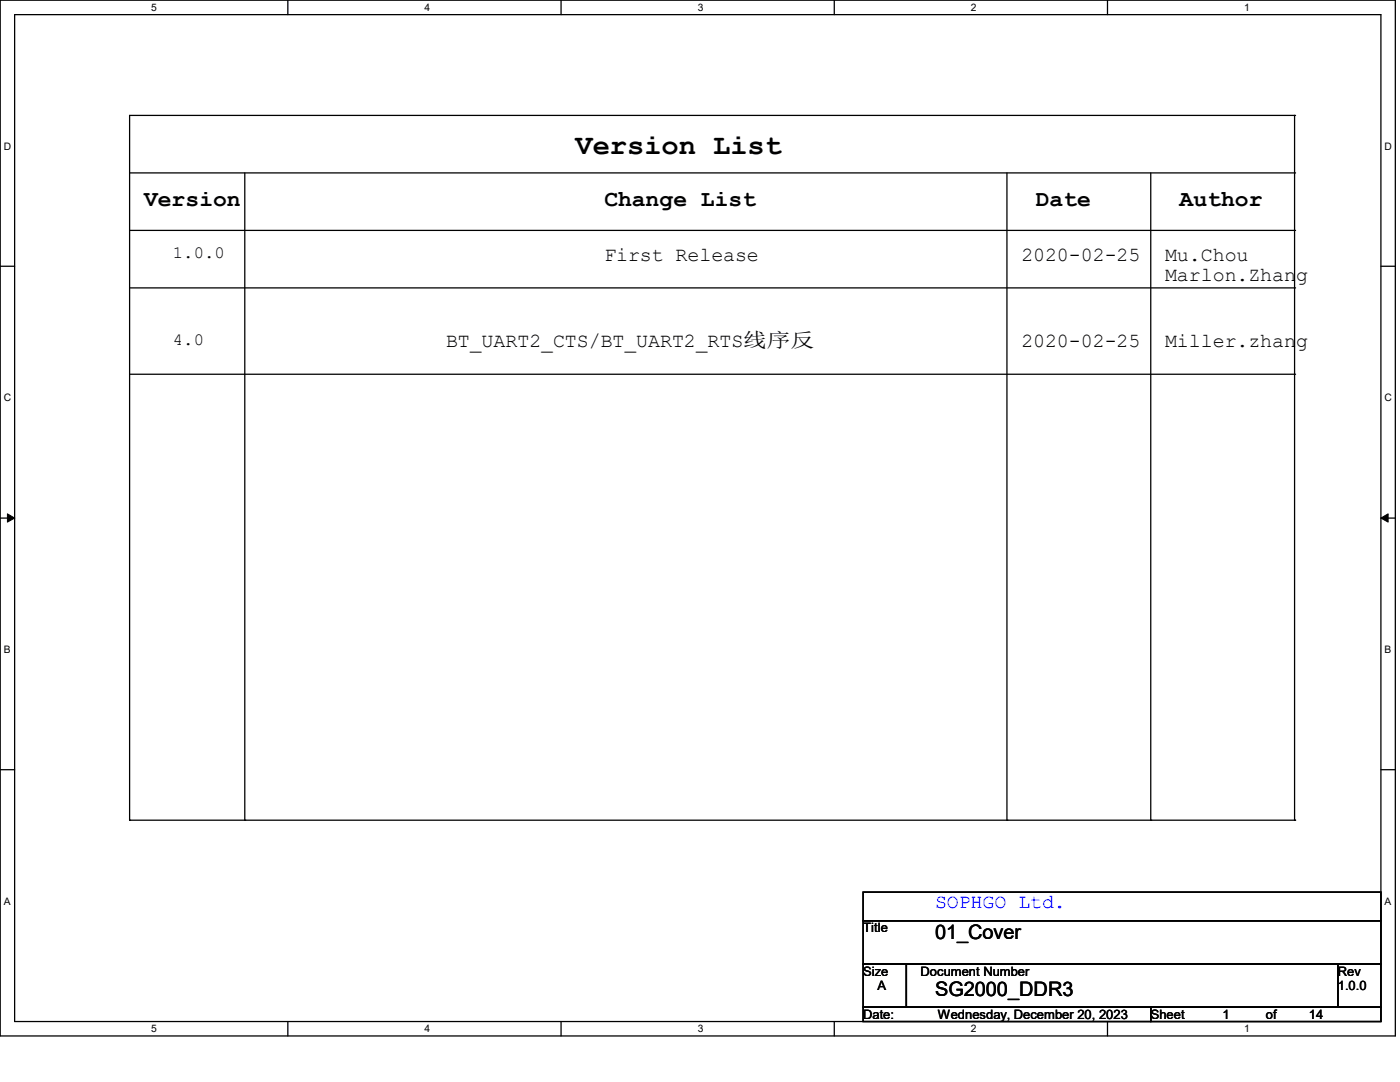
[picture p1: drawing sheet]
<svg xmlns="http://www.w3.org/2000/svg" width="279mm" height="216mm" viewBox="0 0 279 216" stroke-linecap="round" stroke-linejoin="round" font-family="sans-serif">
<defs><g id="words">
<text font-size="5.7" x="114.9" y="30.6">Version List</text>
<g font-size="4.6">
<text x="28.7" y="41.2">Version</text>
<text x="120.6" y="41.2">Change List</text>
<text x="206.7" y="41.2">Date</text>
<text x="235.4" y="41.2">Author</text>
</g>
<g font-size="4">
<text x="120.6" y="52">First Release</text>
<text x="203.8" y="52">2020-02-25</text>
<text x="232.5" y="52">Mu.Chou</text>
<text x="232.5" y="56">Marlon.Zhang</text>
<text x="89" y="69.3">BT_UART2_CTS/BT_UART2_RTS线序反</text>
<text x="203.8" y="69.3">2020-02-25</text>
<text x="232.5" y="69.3">Miller.zhang</text>
<text x="186.6" y="187.3">01_Cover</text>
<text x="186.6" y="198.8">SG2000_DDR3</text>
</g>
<text font-size="4" fill="#00f" x="186.6" y="181.2">SOPHGO Ltd.</text>
<g font-size="3.4">
<text x="34.5" y="51.6">1.0.0</text>
<text x="34.5" y="68.8">4.0</text>
</g>
<g font-size="2.6">
<text x="172.3" y="186.1">Title</text>
<text x="172.3" y="194.7">Size</text>
<text x="175.1" y="197.6">A</text>
<text x="183.7" y="194.7">Document Number</text>
<text x="267" y="197.6">1.0.0</text>
<text x="267" y="194.7">Rev</text>
<text x="172.3" y="203.3">Date:</text>
<text x="187.2" y="203.3">Wednesday, December 20, 2023</text>
<text x="229.7" y="203.3">Sheet</text>
<text x="244" y="203.3">1</text>
<text x="252.6" y="203.3">of</text>
<text x="261.2" y="203.3">14</text>
</g>
<g font-size="2.1">
<text x="30.2" y="2.2">5</text>
<text x="84.7" y="2.2">4</text>
<text x="139.2" y="2.2">3</text>
<text x="193.8" y="2.2">2</text>
<text x="248.3" y="2.2">1</text>
<text x=".8" y="29.8">D</text>
<text x="276.3" y="29.8">D</text>
<text x=".8" y="80.1">C</text>
<text x="276.3" y="80.1">C</text>
<text x=".8" y="130.3">B</text>
<text x="276.3" y="130.3">B</text>
<text x=".8" y="180.5">A</text>
<text x="276.3" y="180.5">A</text>
<text x="30.2" y="206">5</text>
<text x="84.7" y="206">4</text>
<text x="139.2" y="206">3</text>
<text x="193.8" y="206">2</text>
<text x="248.3" y="206">1</text>
</g>
</g></defs>
<path d="M0 0h278.5v206.7h-278.5zM2.9 2.9h272.7v200.9h-272.7z" fill="none" stroke="#000" stroke-width=".25"/>
<g fill="#fff">
<path d="M30.2 .3h1.1v2.3h-1.1z"/>
<path d="M30.2 204.1h1.1v2.3h-1.1z"/>
</g>
<path d="M57.4 0v2.9M57.4 203.8v2.9" fill="none" stroke="#000" stroke-width=".25"/>
<g fill="#fff">
<path d="M84.7 .3h1.1v2.3h-1.1z"/>
<path d="M84.7 204.1h1.1v2.3h-1.1z"/>
</g>
<path d="M112 0v2.9M112 203.8v2.9" fill="none" stroke="#000" stroke-width=".25"/>
<g fill="#fff">
<path d="M139.2 .3h1.1v2.3h-1.1z"/>
<path d="M139.2 204.1h1.1v2.3h-1.1z"/>
</g>
<path d="M166.5 0v2.9M166.5 203.8v2.9" fill="none" stroke="#000" stroke-width=".25"/>
<g fill="#fff">
<path d="M193.8 .3h1.1v2.3h-1.1z"/>
<path d="M193.8 204.1h1.1v2.3h-1.1z"/>
</g>
<path d="M221 0v2.9M221 203.8v2.9" fill="none" stroke="#000" stroke-width=".25"/>
<g fill="#fff">
<path d="M248.3 .3h1.1v2.3h-1.1z"/>
<path d="M248.3 204.1h1.1v2.3h-1.1z"/>
<path d="M.8 28h1.4v2.3h-1.4z"/>
<path d="M276.3 28h1.4v2.3h-1.4z"/>
<path d="M.8 78.2h1.4v2.3h-1.4z"/>
<path d="M276.3 78.2h1.4v2.3h-1.4z"/>
</g>
<path d="M0 53.1h2.9M275.6 53.1h2.9" fill="none" stroke="#000" stroke-width=".25"/>
<g fill="#fff">
<path d="M.8 128.5h1.3v2.2h-1.3z"/>
<path d="M276.3 128.5h1.3v2.2h-1.3z"/>
</g>
<path d="M0 103.4h2.9M275.6 103.4h2.9" fill="none" stroke="#000" stroke-width=".25"/>
<path d="M1.5 102.5l1.4 .9-1.4 .8zM275.6 103.4l1.4-.9v1.7z" fill="#000" stroke="#000" stroke-width=".2"/>
<g fill="#fff">
<path d="M.8 178.7h1.3v2.2h-1.3z"/>
<path d="M276.3 178.7h1.3v2.2h-1.3z"/>
</g>
<g fill="none" stroke="#000" stroke-width=".25">
<path d="M25.9 34.5h232.5M48.9 34.5v129.2M201 34.5v129.2M229.7 34.5v129.2M258.4 23h.1M258.4 34.5h.1M258.4 23h-232.5v140.7M258.4 23v140.7M25.9 46h232.5M25.9 57.4h232.5M258.4 46h.1M258.4 57.4h.1"/>
<path d="M25.9 74.7h232.5M258.4 74.7h.1M0 153.6h2.9M275.6 153.6h2.9M25.9 163.7h.1M25.9 163.7h232.5M48.9 163.7h.1M172.3 178h103.3v5.7h-103.3zM201 163.7h.1M229.7 163.7h.1M258.4 163.7h.1M172.3 183.7h103.3v8.7h-103.3z"/>
<path d="M172.3 192.4h8.6v8.6h-8.6zM180.9 192.4h86.1v8.6h-86.1zM267 192.4h8.6v8.6h-8.6zM172.3 201h57.4v2.8h-57.4zM229.7 201h45.9v2.8h-45.9z"/>
</g>
<use href="#words"/>
</svg>
